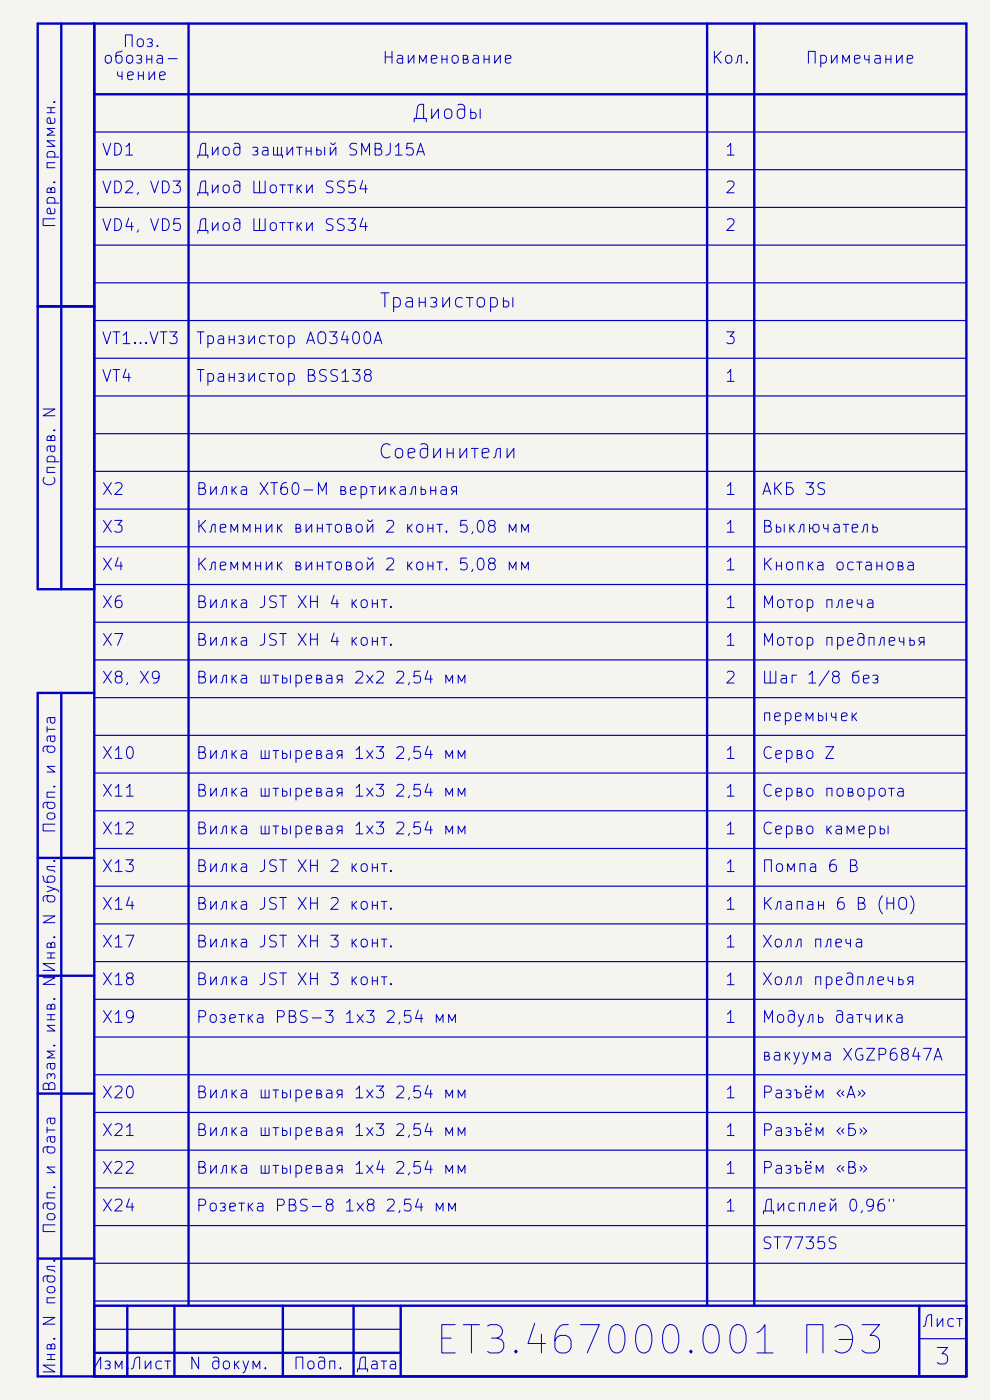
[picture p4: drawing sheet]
<svg xmlns="http://www.w3.org/2000/svg" width="210mm" height="297mm" viewBox="0 0 210 297" stroke-linecap="round" stroke-linejoin="round" font-family="sans-serif">
<defs><g id="words">
<text font-size="6" fill="#0000c2" x="91.7" y="288.8">ЕТЗ.467000.001 ПЭ3</text>
<text font-size="3.5" fill="#0000c2" x="198" y="290.4">3</text>
<g font-size="3" fill="#0000c2">
<text x="87.1" y="26">Диоды</text>
<text x="80.2" y="66">Транзисторы</text>
<text x="80" y="98">Соединители</text>
</g>
<g font-size="2.5" fill="#0000c2">
<text x="25.8" y="10.7">Поз.</text>
<text x="21.6" y="14.2">обозна-</text>
<text x="24.2" y="17.7">чение</text>
<text x="80.9" y="14.2">Наименование</text>
<text x="150.7" y="14.2">Кол.</text>
<text x="170.6" y="14.2">Примечание</text>
<text x="21.4" y="33.7">VD1</text>
<text x="41.4" y="33.7">Диод защитный SMBJ15A</text>
<text x="153.6" y="33.7">1</text>
<text x="21.4" y="41.7">VD2, VD3</text>
<text x="41.4" y="41.7">Диод Шоттки SS54</text>
<text x="153.6" y="41.7">2</text>
<text x="12.4" y="48.7" transform="rotate(-90 12.4 48.7)">Перв. примен.</text>
<text x="21.4" y="49.7">VD4, VD5</text>
<text x="41.4" y="49.7">Диод Шоттки SS34</text>
<text x="153.6" y="49.7">2</text>
<text x="21.4" y="73.7">VT1…VT3</text>
<text x="41.4" y="73.7">Транзистор AO3400A</text>
<text x="153.6" y="73.7">3</text>
<text x="21.4" y="81.7">VT4</text>
<text x="41.4" y="81.7">Транзистор BSS138</text>
<text x="153.6" y="81.7">1</text>
<text x="12.4" y="103.6" transform="rotate(-90 12.4 103.6)">Справ. N</text>
<text x="21.4" y="105.7">X2</text>
<text x="41.4" y="105.7">Вилка XT60-M вертикальная</text>
<text x="153.6" y="105.7">1</text>
<text x="161.4" y="105.7">АКБ 3S</text>
<text x="21.4" y="113.7">X3</text>
<text x="41.4" y="113.7">Клеммник винтовой 2 конт. 5,08 мм</text>
<text x="153.6" y="113.7">1</text>
<text x="161.4" y="113.7">Выключатель</text>
<text x="21.4" y="121.7">X4</text>
<text x="41.4" y="121.7">Клеммник винтовой 2 конт. 5,08 мм</text>
<text x="153.6" y="121.7">1</text>
<text x="161.4" y="121.7">Кнопка останова</text>
<text x="21.4" y="129.7">X6</text>
<text x="41.4" y="129.7">Вилка JST XH 4 конт.</text>
<text x="153.6" y="129.7">1</text>
<text x="161.4" y="129.7">Мотор плеча</text>
<text x="21.4" y="137.7">X7</text>
<text x="41.4" y="137.7">Вилка JST XH 4 конт.</text>
<text x="153.6" y="137.7">1</text>
<text x="161.4" y="137.7">Мотор предплечья</text>
<text x="21.4" y="145.7">X8, X9</text>
<text x="41.4" y="145.7">Вилка штыревая 2x2 2,54 мм</text>
<text x="153.6" y="145.7">2</text>
<text x="161.4" y="145.7">Шаг 1/8 без</text>
<text x="161.4" y="153.7">перемычек</text>
<text x="21.4" y="161.7">X10</text>
<text x="41.4" y="161.7">Вилка штыревая 1x3 2,54 мм</text>
<text x="153.6" y="161.7">1</text>
<text x="161.4" y="161.7">Серво Z</text>
<text x="21.4" y="169.7">X11</text>
<text x="41.4" y="169.7">Вилка штыревая 1x3 2,54 мм</text>
<text x="153.6" y="169.7">1</text>
<text x="161.4" y="169.7">Серво поворота</text>
<text x="12.4" y="177.1" transform="rotate(-90 12.4 177.1)">Подп. и дата</text>
<text x="21.4" y="177.7">X12</text>
<text x="41.4" y="177.7">Вилка штыревая 1x3 2,54 мм</text>
<text x="153.6" y="177.7">1</text>
<text x="161.4" y="177.7">Серво камеры</text>
<text x="21.4" y="185.7">X13</text>
<text x="41.4" y="185.7">Вилка JST XH 2 конт.</text>
<text x="153.6" y="185.7">1</text>
<text x="161.4" y="185.7">Помпа 6 В</text>
<text x="21.4" y="193.7">X14</text>
<text x="41.4" y="193.7">Вилка JST XH 2 конт.</text>
<text x="153.6" y="193.7">1</text>
<text x="161.4" y="193.7">Клапан 6 В (НО)</text>
<text x="21.4" y="201.7">X17</text>
<text x="41.4" y="201.7">Вилка JST XH 3 конт.</text>
<text x="153.6" y="201.7">1</text>
<text x="161.4" y="201.7">Холл плеча</text>
<text x="12.4" y="206.7" transform="rotate(-90 12.4 206.7)">Инв. N дубл.</text>
<text x="21.4" y="209.7">X18</text>
<text x="41.4" y="209.7">Вилка JST XH 3 конт.</text>
<text x="153.6" y="209.7">1</text>
<text x="161.4" y="209.7">Холл предплечья</text>
<text x="21.4" y="217.7">X19</text>
<text x="41.4" y="217.7">Розетка PBS-3 1x3 2,54 мм</text>
<text x="153.6" y="217.7">1</text>
<text x="161.4" y="217.7">Модуль датчика</text>
<text x="161.4" y="225.7">вакуума XGZP6847A</text>
<text x="12.4" y="231.9" transform="rotate(-90 12.4 231.9)">Взам. инв. N</text>
<text x="21.4" y="233.7">X20</text>
<text x="41.4" y="233.7">Вилка штыревая 1x3 2,54 мм</text>
<text x="153.6" y="233.7">1</text>
<text x="161.4" y="233.7">Разъём «А»</text>
<text x="21.4" y="241.7">X21</text>
<text x="41.4" y="241.7">Вилка штыревая 1x3 2,54 мм</text>
<text x="153.6" y="241.7">1</text>
<text x="161.4" y="241.7">Разъём «Б»</text>
<text x="21.4" y="249.7">X22</text>
<text x="41.4" y="249.7">Вилка штыревая 1x4 2,54 мм</text>
<text x="153.6" y="249.7">1</text>
<text x="161.4" y="249.7">Разъём «В»</text>
<text x="21.4" y="257.7">X24</text>
<text x="41.4" y="257.7">Розетка PBS-8 1x8 2,54 мм</text>
<text x="153.6" y="257.7">1</text>
<text x="161.4" y="257.7">Дисплей 0,96&quot;</text>
<text x="12.4" y="262.1" transform="rotate(-90 12.4 262.1)">Подп. и дата</text>
<text x="161.4" y="265.7">ST7735S</text>
<text x="195.3" y="282.2">Лист</text>
<text x="12.4" y="291.9" transform="rotate(-90 12.4 291.9)">Инв. N подл.</text>
<text x="19.1" y="291.2">Изм.</text>
<text x="27.3" y="291.2">Лист</text>
<text x="39.9" y="291.2">N докум.</text>
<text x="62" y="291.2">Подп.</text>
<text x="75.2" y="291.2">Дата</text>
</g>
</g></defs>
<path d="M0 0h210v297h-210z" fill="#f5f4ef" stroke="#f5f4ef" stroke-width=".21"/>
<g fill="none" stroke="#0000c2" stroke-width=".5">
<path d="M13 5v120M20 5v287M40 5v272M150 5v272M160 5v272M20 20h185M8 65h12M20 125h-12v-120h197v287h-197v-145h12M13 147v145M8 182h12M8 207h12M8 232h12"/>
<path d="M8 267h12M20 277h185M27 277v15M37 277v15M60 277v15M75 277v15M85 277v15M195 277v15M20 287h65"/>
</g>
<g fill="none" stroke="#0000c2" stroke-width=".25">
<path d="M20 28h185M20 36h185M20 52h185M20 44h185M20 76h185M20 68h185M20 60h185M20 84h185M20 92h185M20 116h185M20 108h185M20 100h185"/>
<path d="M20 124h185M20 132h185M20 140h185M20 148h185M20 156h185M20 180h185M20 172h185M20 164h185M20 188h185M20 196h185M20 212h185M20 204h185"/>
<path d="M20 236h185M20 228h185M20 220h185M20 252h185M20 244h185M20 276h185M20 268h185M20 260h185M20 282h65M195 284h10"/>
</g>
<use href="#words"/>
</svg>
